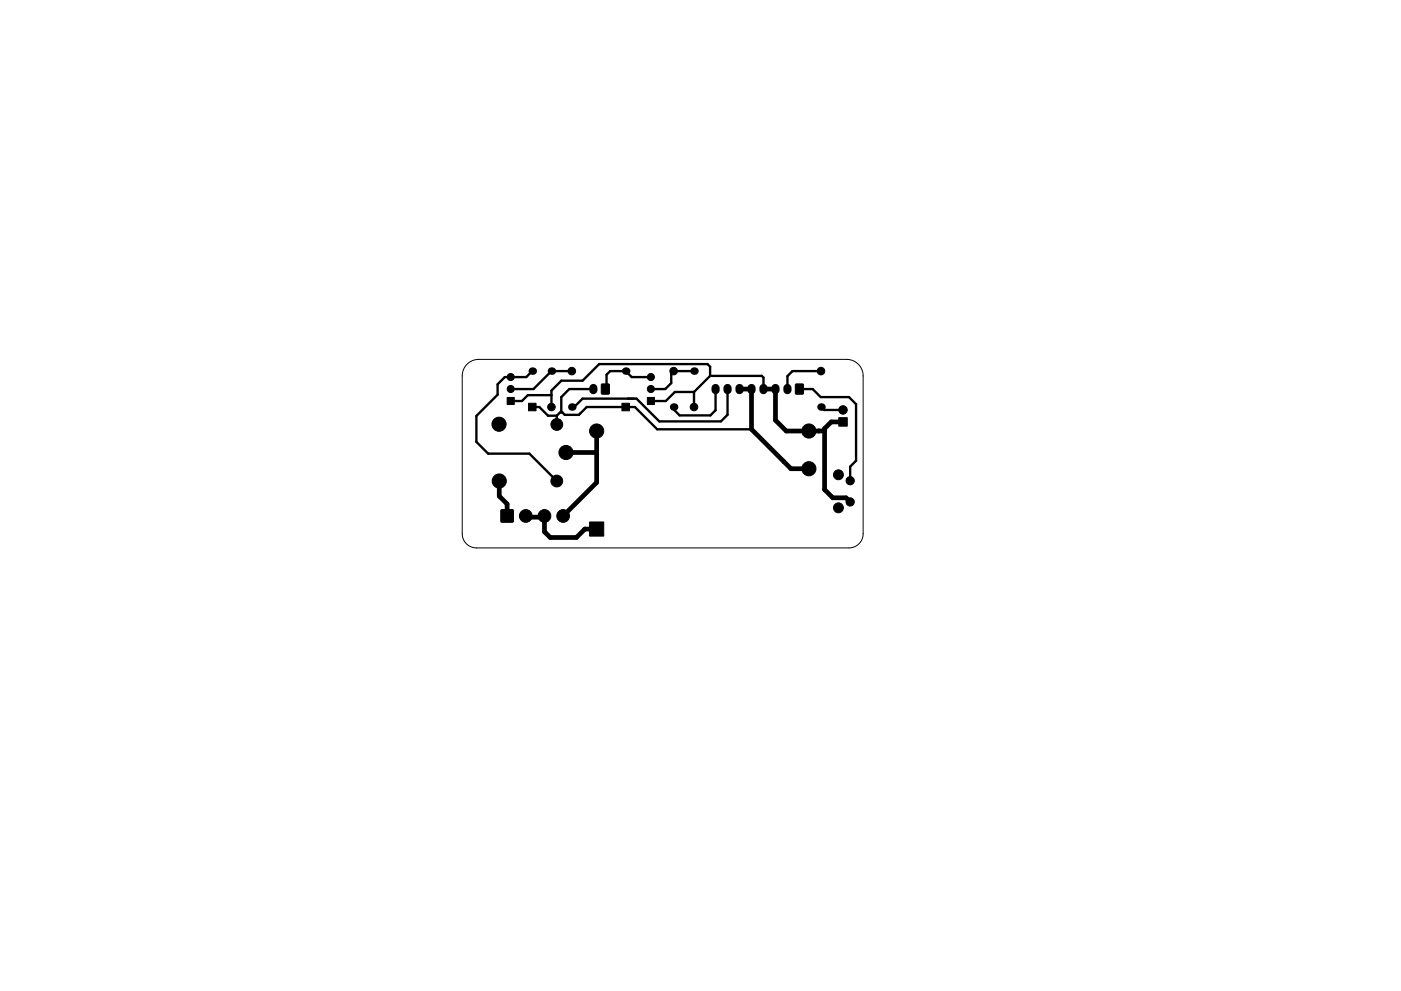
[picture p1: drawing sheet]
<svg xmlns="http://www.w3.org/2000/svg" width="297mm" height="210mm" viewBox="0 0 297 210" stroke-linecap="round" stroke-linejoin="round" font-family="sans-serif">
<path d="M99 77.3a3.5 3.5 0 0 1 2.5-1.1h78a3.5 3.5 0 0 1 3.5 3.5v33.5a3 3 0 0 1-3 3h-79a3 3 0 0 1-3-3v-33.5a3.5 3.5 0 0 1 1-2.4z" fill="none" stroke="#000" stroke-width=".21"/>
<g fill="#000" stroke="#000" stroke-width=".21">
<path d="M107.5 84.3h1.5v1.5h-1.5zM112.1 85.6h1.6v1.6h-1.6zM127.5 81.5h1.7l-.1 2.1h-1.6zM131.9 85.6h1.6v1.6h-1.6zM137.2 84.3h1.5v1.5h-1.5zM168.7 81.5h1.6v2.1h-1.6zM177.8 88.6h1.8v1.8h-1.8zM106.2 108.2h2.6v2.5h-2.6zM125 110.7h3v3h-3z"/>
<circle cx="108.3" cy="80" r=".75"/>
<circle cx="121.2" cy="78.7" r=".8"/>
<circle cx="138" cy="80" r=".75"/>
<circle cx="142.8" cy="78.7" r=".8"/>
<circle cx="174.1" cy="78.7" r=".8"/>
<circle cx="105.8" cy="90" r="1.5"/>
<circle cx="108.3" cy="82.5" r=".75"/>
<circle cx="116.9" cy="86.4" r=".8"/>
<circle cx="118.1" cy="90.1" r="1.25"/>
<circle cx="120" cy="96" r="1.5"/>
<circle cx="126.5" cy="91.4" r="1.5"/>
<circle cx="138" cy="82.5" r=".75"/>
<circle cx="147.1" cy="86.4" r=".8"/>
<circle cx="171.5" cy="99.4" r="1.5"/>
<circle cx="171.5" cy="91.4" r="1.5"/>
<circle cx="178.7" cy="87" r=".9"/>
<circle cx="105.9" cy="102.1" r="1.5"/>
<circle cx="111.5" cy="109.5" r="1.35"/>
<circle cx="115.4" cy="109.5" r="1.35"/>
<circle cx="118.1" cy="102.1" r="1.25"/>
<circle cx="119.4" cy="109.5" r="1.35"/>
<circle cx="177.8" cy="100.7" r="1.05"/>
<circle cx="177.8" cy="107.7" r="1.05"/>
<circle cx="180.3" cy="106.5" r=".87"/>
<circle cx="180.3" cy="102" r=".87"/>
</g>
<g fill="#000">
<circle cx="112.9" cy="78.7" r=".8"/>
<circle cx="116.9" cy="78.7" r=".8"/>
<circle cx="132.7" cy="78.7" r=".8"/>
<circle cx="147.1" cy="78.7" r=".8"/>
<circle cx="121.2" cy="86.4" r=".8"/>
<circle cx="142.8" cy="86.4" r=".8"/>
<circle cx="174.1" cy="86.4" r=".8"/>
</g>
<path d="M125.8 82.3v.5M151.7 82.3v.5M154.3 82.3v.5M156.8 82.3v.5M159.3 82.3v.5M161.9 82.3v.5M164.4 82.3v.5M167 82.3v.5" fill="none" stroke="#000" stroke-width="1.7"/>
<path d="M126.5 91.4v11l-7.1 7.1M126.5 95.8l-.2 .2h-6.3M156.8 82.5h2.5v8.6l8.4 8.3h3.8M161.9 82.5h2.5v6.7l2.3 2.2h8.1M173.6 91.4h.1M178.7 89.5h-2.5l-1.4 1.4v13l1.8 1.7h2.8l.9 .9M105.9 101.8v3.5l1.6 1.6v2.8M111.5 109.7h3.9v3.1l1.3 1.2h5.5l1.8-1.8h2.5" fill="none" stroke="#000" stroke-width="1"/>
<g fill="none" stroke="#000" stroke-width=".5">
<path d="M112.9 78.7l-1.3 1.3h-4.6l-1.5 1.5v2.2l-4.5 4.5v5.5l2.5 2.5h8.7l5.9 5.9M116.9 78.7l-3.8 3.8h-4.8M117.7 78.7h4M146.4 78.7h-4.1v2.6l-1.3 1.2h-3.3M150.6 79.8l-3.5 3.4M150.6 79.8h10.9l.4 .3v2.4M150.6 79.8v-2l-.6-.6h-23l-3.5 3.6h-4.5l-2.1 2.1v3.5M174.1 78.7h-6.1l-1 1.1v2.7M112.9 86.4h1.5l1.8 1.8h1.9M116.9 83.8h-5l-1.2 1.3h-2.4M118.1 88.2v1.9M119.2 87.5h-.5l-.6 .7"/>
<path d="M125.8 82.5h-5.1l-1.7 1.7v3.1l.7 .7h3l1.7-1.6h10.2l4.7 4.7h20M137.7 80h-3.8l-1.2-1.3h-3.3l-.8 .8v3M147.1 83.2v3.2M147.1 83.2h-4l-1.9 1.9h-3.2M151.7 82.5v4.5l-1.1 1.1h-6.5l-1.8-1.7M154.3 82.5v5.5l-1.5 1.4h-13l-4.8-4.8h-11.5l-1.8 1.8M169.5 82.5h2.8l1.7 1.7h6l1.5 1.5v12l-1.2 1.3v3M174.1 86.4l.6 .6h4"/>
</g>
</svg>
